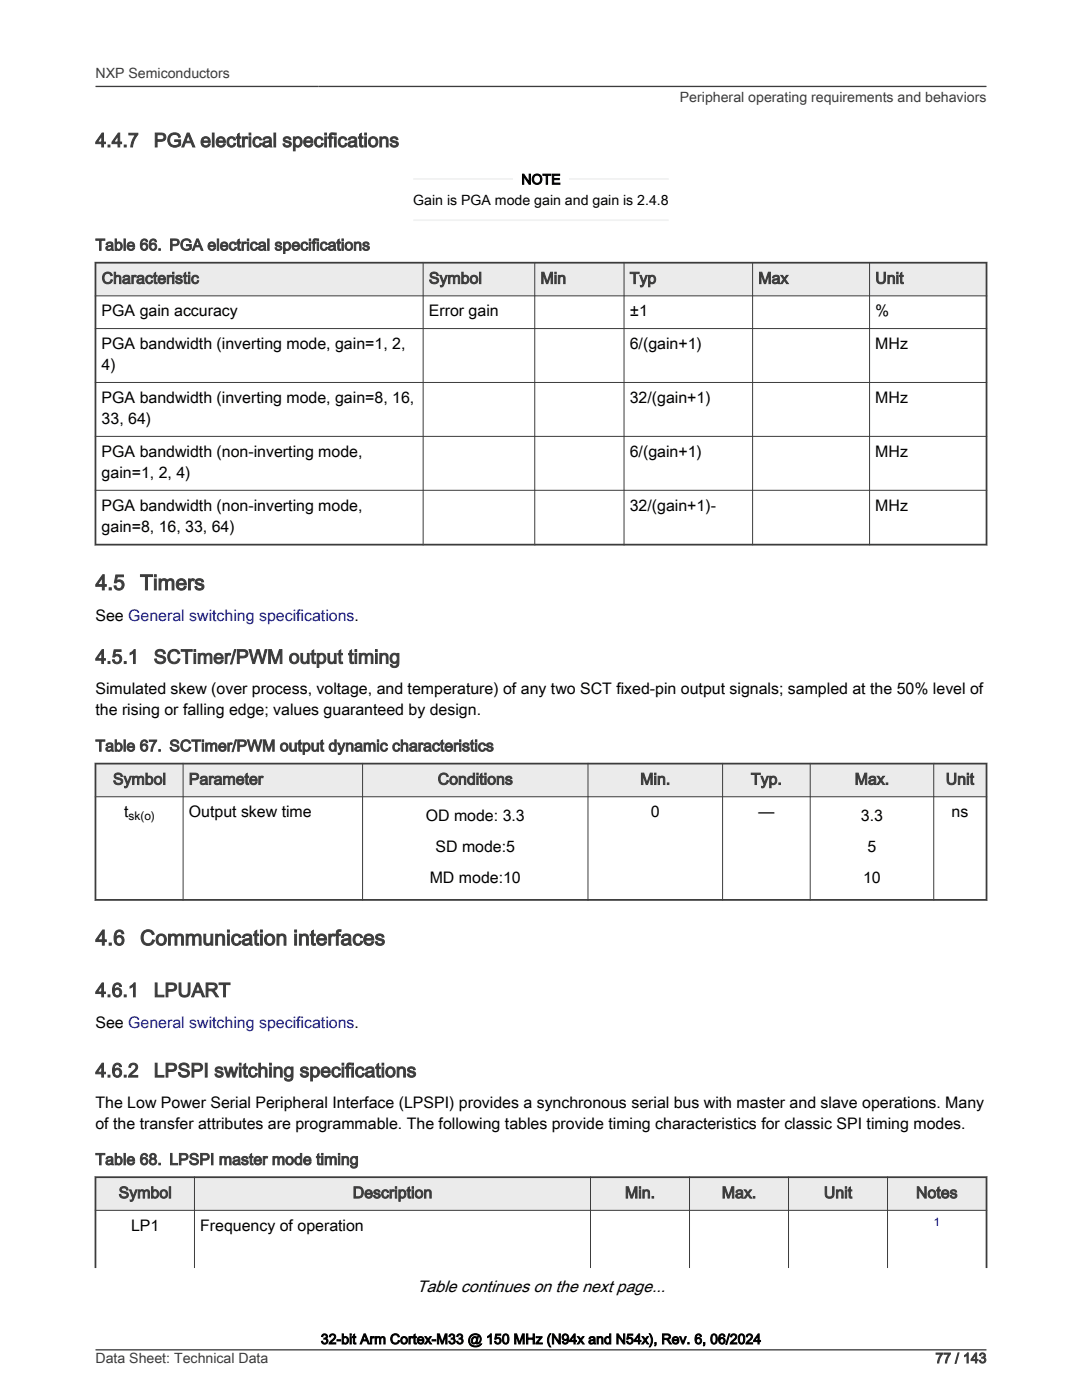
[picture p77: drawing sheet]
<svg xmlns="http://www.w3.org/2000/svg" width="216mm" height="279mm" viewBox="0 0 216 279" stroke-linecap="round" stroke-linejoin="round" font-family="sans-serif">
<defs><g id="words">
<g font-size="4.2" fill="#3c3c3c">
<text x="19" y="117.7">4.5</text>
<text x="27.9" y="117.7">Timers</text>
<text x="19" y="188.6">4.6</text>
<text x="27.9" y="188.6">Communication interfaces</text>
</g>
<g font-size="3.9" fill="#3c3c3c">
<text x="19" y="29.3">4.4.7</text>
<text x="30.7" y="29.3">PGA electrical specifications</text>
<text x="19" y="132.4">4.5.1</text>
<text x="30.7" y="132.4">SCTimer/PWM output timing</text>
<text x="19" y="198.9">4.6.1</text>
<text x="30.7" y="198.9">LPUART</text>
<text x="19" y="215">4.6.2</text>
<text x="30.7" y="215">LPSPI switching specifications</text>
</g>
<text font-size="3.3" x="83.2" y="257.8">Table continues on the next page...</text>
<g font-size="3.2" fill="#3c3c3c">
<text x="19" y="50">Table 66. PGA electrical specifications</text>
<text x="20.3" y="56.6">Characteristic</text>
<text x="85.6" y="56.6">Symbol</text>
<text x="107.8" y="56.6">Min</text>
<text x="125.7" y="56.6">Typ</text>
<text x="151.3" y="56.6">Max</text>
<text x="174.7" y="56.6">Unit</text>
<text x="19" y="149.9">Table 67. SCTimer/PWM output dynamic characteristics</text>
<text x="22.5" y="156.6">Symbol</text>
<text x="37.7" y="156.6">Parameter</text>
<text x="87.3" y="156.6">Conditions</text>
<text x="127.8" y="156.6">Min.</text>
<text x="149.8" y="156.6">Typ.</text>
<text x="170.6" y="156.6">Max.</text>
<text x="188.7" y="156.6">Unit</text>
<text x="19" y="232.5">Table 68. LPSPI master mode timing</text>
<text x="23.7" y="239.1">Symbol</text>
<text x="70.4" y="239.1">Description</text>
<text x="124.7" y="239.1">Min.</text>
<text x="144" y="239.1">Max.</text>
<text x="164.4" y="239.1">Unit</text>
<text x="182.8" y="239.1">Notes</text>
</g>
<g font-size="3.2">
<text x="20.3" y="63.1">PGA gain accuracy</text>
<text x="85.6" y="63.1">Error gain</text>
<text x="125.7" y="63.1">±1</text>
<text x="174.7" y="63.1">%</text>
<text x="20.3" y="69.7">PGA bandwidth (inverting mode, gain=1, 2,</text>
<text x="125.7" y="69.7">6/(gain+1)</text>
<text x="174.7" y="69.7">MHz</text>
<text x="20.3" y="73.9">4)</text>
<text x="20.3" y="80.4">PGA bandwidth (inverting mode, gain=8, 16,</text>
<text x="125.7" y="80.4">32/(gain+1)</text>
<text x="174.7" y="80.4">MHz</text>
<text x="20.3" y="84.7">33, 64)</text>
<text x="20.3" y="91.2">PGA bandwidth (non-inverting mode,</text>
<text x="20.3" y="95.4">gain=1, 2, 4)</text>
<text x="125.7" y="91.2">6/(gain+1)</text>
<text x="174.7" y="91.2">MHz</text>
<text x="20.3" y="101.9">PGA bandwidth (non-inverting mode,</text>
<text x="125.7" y="101.9">32/(gain+1)-</text>
<text x="174.7" y="101.9">MHz</text>
<text x="20.3" y="106.2">gain=8, 16, 33, 64)</text>
<text x="19" y="123.9">See General switching specifications.</text>
<text x="19" y="138.6">Simulated skew (over process, voltage, and temperature) of any two SCT fixed-pin output signals; sampled at the 50% level of</text>
<text x="19" y="142.8">the rising or falling edge; values guaranteed by design.</text>
<text x="24.8" y="163.1">t</text>
<text x="37.7" y="163.1">Output skew time</text>
<text x="85" y="163.9">OD mode: 3.3</text>
<text x="129.9" y="163.1">0</text>
<text x="151.3" y="163.1">—</text>
<text x="171.8" y="163.9">3.3</text>
<text x="189.9" y="163.1">ns</text>
<text x="86.9" y="170.1">SD mode:5</text>
<text x="173.1" y="170.1">5</text>
<text x="85.7" y="176.2">MD mode:10</text>
<text x="172.2" y="176.2">10</text>
<text x="19" y="205.1">See General switching specifications.</text>
<text x="19" y="221.1">The Low Power Serial Peripheral Interface (LPSPI) provides a synchronous serial bus with master and slave operations. Many</text>
<text x="19" y="225.3">of the transfer attributes are programmable. The following tables provide timing characteristics for classic SPI timing modes.</text>
<text x="26.1" y="245.6">LP1</text>
<text x="40" y="245.6">Frequency of operation</text>
</g>
<g font-size="2.8" fill="#3c3c3c">
<text x="19" y="15.6">NXP Semiconductors</text>
<text x="135.7" y="20.4">Peripheral operating requirements and behaviors</text>
<text x="19" y="272">Data Sheet: Technical Data</text>
<text x="186.7" y="272">77 / 143</text>
</g>
<g font-size="2.8">
<text x="82.5" y="40.9">Gain is PGA mode gain and gain is 2.4.8</text>
<text x="104" y="36.8">NOTE</text>
<text x="64" y="268.2">32-bit Arm Cortex-M33 @ 150 MHz (N94x and N54x), Rev. 6, 06/2024</text>
</g>
<text font-size="2.4" x="25.6" y="163.7">sk(o)</text>
<text font-size="2.4" fill="#00f" x="186.3" y="244.6">1</text>
</g></defs>
<path d="M82.5 35.7h50.9" fill="none" stroke="#eef1f3" stroke-width=".35"/>
<path d="M102.5 34.6h10.9v2.9h-10.9z" fill-rule="evenodd" fill="#fff"/>
<path d="M82.5 43.9h50.9" fill="none" stroke="#eef1f3" stroke-width=".35"/>
<path d="M19 52.4h177.8v6.6h-177.8z" fill-rule="evenodd" fill="#ebebeb"/>
<path d="M18.9 52.4h178.1M19 52.3v56.6M196.8 52.3v56.6M18.9 108.7h178.1" fill="none" stroke="#3c3c3c" stroke-width=".35"/>
<path d="M18.9 59h178.1M84.4 52.3v56.6M106.7 52.3v56.6M124.5 52.3v56.6M150.2 52.3v56.6M173.5 52.3v56.6M18.9 65.6h178.1M18.9 76.3h178.1M18.9 87.1h178.1M18.9 97.9h178.1" fill="none" stroke="#3c3c3c" stroke-width=".2"/>
<path d="M19 152.4h177.8v6.6h-177.8z" fill-rule="evenodd" fill="#ebebeb"/>
<path d="M18.9 152.4h178.1M19 152.2v27.6M196.8 152.2v27.6M18.9 179.6h178.1" fill="none" stroke="#3c3c3c" stroke-width=".35"/>
<path d="M18.9 159h178.1M36.5 152.2v27.6M72.3 152.2v27.6M117.3 152.2v27.6M144.2 152.2v27.6M161.7 152.2v27.6M186.3 152.2v27.6" fill="none" stroke="#3c3c3c" stroke-width=".2"/>
<path d="M19 234.9h177.8v6.7h-177.8z" fill-rule="evenodd" fill="#ebebeb"/>
<path d="M18.9 234.9h178.1M19 234.8v18.3M196.8 234.8v18.3" fill="none" stroke="#3c3c3c" stroke-width=".35"/>
<path d="M38.8 234.8v18.3M117.8 234.8v18.3M137.6 234.8v18.3M157.3 234.8v18.3M177.1 234.8v18.3M18.9 241.6h178.1" fill="none" stroke="#3c3c3c" stroke-width=".2"/>
<path d="M19 17.3h177.8M19.1 269.4h177.7" fill="none" stroke="#3c3c3c" stroke-width=".26"/>
<use href="#words"/>
</svg>
